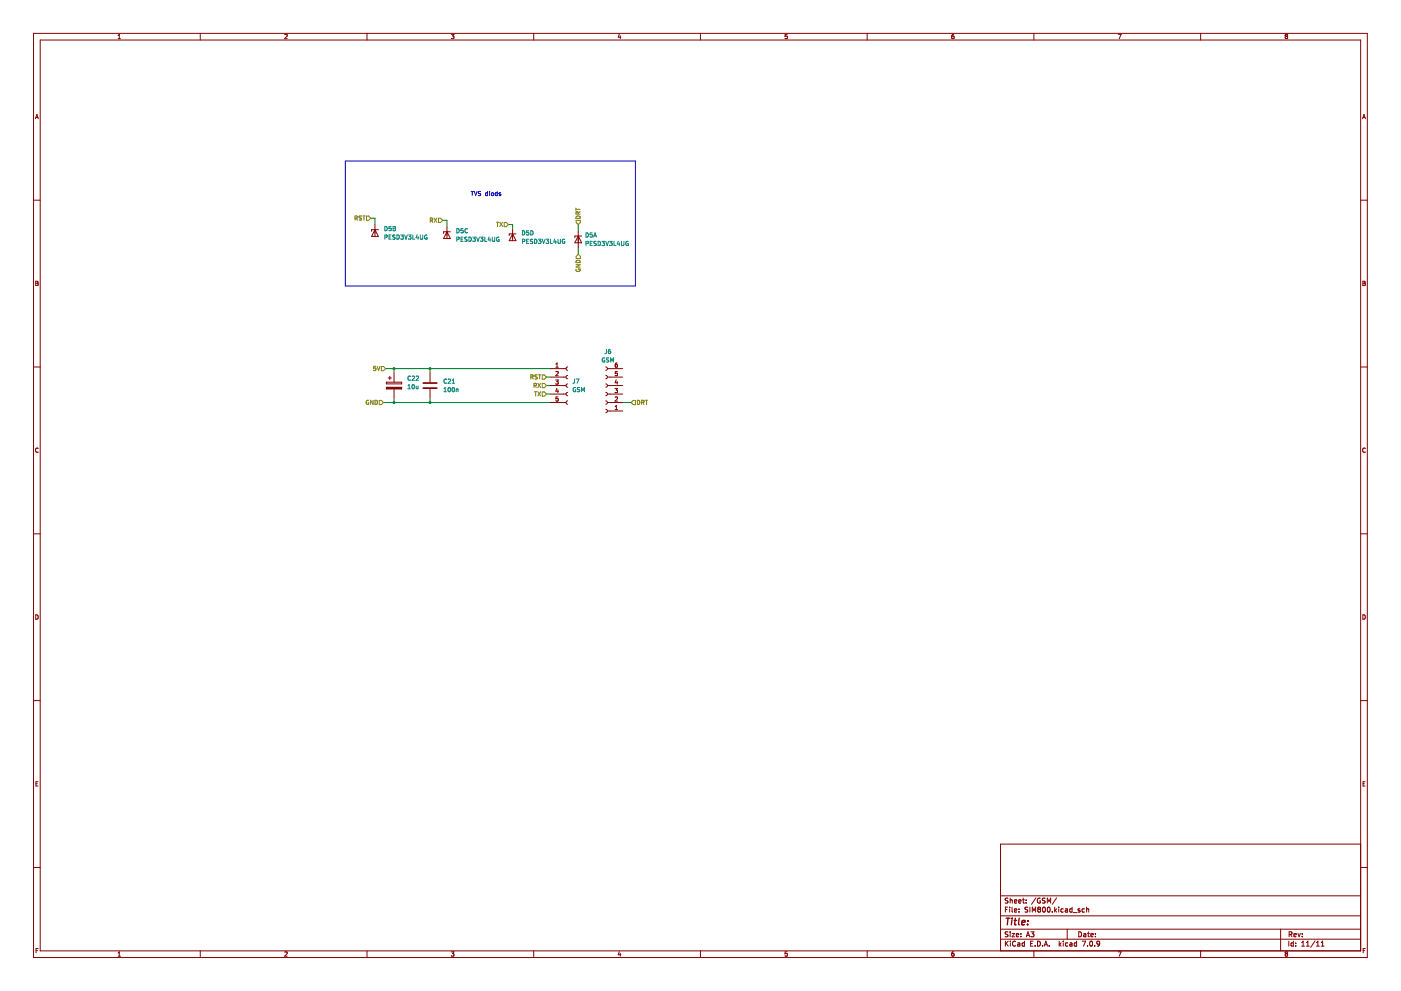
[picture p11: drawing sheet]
<svg xmlns="http://www.w3.org/2000/svg" width="420mm" height="297mm" viewBox="0 0 420 297" stroke-linecap="round" stroke-linejoin="round" font-family="sans-serif">
<g fill="none" stroke="#840000" stroke-width=".3">
<path d="M10.1 10h400v277h-400zM12.1 12h396v273h-396zM35.4 11.6h.7M35.4 10.7l.4-.4v1.3M60.1 10v2M85.4 10.4l.5-.1 .2 .4-.8 .9h.8M110.1 10v2M135.3 10.3h.9l-.5 .5 .4 .1v.6h-.8M160.1 10v2M185.7 10.2l-.3 1h.8M186 10.7v.9M210.1 10v2"/>
<path d="M236.1 10.3h-.6l-.1 .6h.6l.1 .6h-.7M260.1 10v2M286 10.3l-.5 .3-.1 .7 .3 .3 .4-.1-.1-.6-.3-.1-.3 .2M310.1 10v2M335.4 10.3h.8l-.5 1.3M360.1 10v2M385.4 10.5l.3-.2 .5 .2M385.4 10.6l.3 .3M385.4 10.5v.1M385.7 10.9l-.3 .2 .3 .5 .5-.3-.3-.4M385.7 10.9h.2M386.2 10.5v.1"/>
<path d="M386.2 10.6l-.3 .3M10.6 35.6l.5-1.3 .4 1.3M10.7 35.2h.7M408.6 35.6l.5-1.3 .4 1.3M408.7 35.2h.7M10.1 60h2M408.1 60h2M10.7 84.3l.7 .2-.2 .4 .3 .4-.3 .3h-.5zM10.7 84.9h.5M408.7 84.3l.7 .2-.2 .4 .3 .4-.3 .3h-.5zM408.7 84.9h.5M10.1 110h2"/>
<path d="M115.9 114.6h4.6v.5h-4.6zM116.4 113.3h1M116.9 112.8v1M129 111.8v2.8M129 116.6v2.8M408.1 110h2M11.5 134.4a.58 .58 0 0 0-.9 .5 .58 .58 0 0 0 .9 .6M409.5 134.4a.58 .58 0 0 0-.9 .5 .58 .58 0 0 0 .9 .6M10.1 160h2M408.1 160h2M10.7 184.3a.66 .66 0 0 1 .8 .6 .66 .66 0 0 1-.8 .7zM408.7 184.3a.66 .66 0 0 1 .8 .6 .66 .66 0 0 1-.8 .7z"/>
<path d="M10.1 210h2M408.1 210h2M10.8 234.9h.4M11.4 234.3h-.6v1.3h.6M408.8 234.9h.4M409.4 234.3h-.6v1.3h.6M408.1 253h-108v32M10.1 260h2M300.1 278.5h108M300.1 274.5h108M300.1 268.5h108M301.5 272.6h.5"/>
<path d="M302.2 271.9h-.7v1.5M302.3 279.4h-.8a.63 .63 0 0 0 .7 .8v.5h-.8M302.3 269.3h-.8a.63 .63 0 0 0 .7 .8v.5h-.8M302.8 271.9v.1M302.8 272.4v1M302.9 269.2v1.5M302.9 279.3v.1M302.9 279.8v1M302.9 269.8h.6l.1 .9M303.5 279.8h.8l-.8 1h.8M303.5 271.9v1.3l.2 .2M304.2 272.9l.7-.1v-.3l-.5-.1-.2 .2 .1 .7h.6"/>
<path d="M304.2 270.2l.7-.1v-.3l-.5-.1-.2 .2 .1 .7h.6M305.5 270.2l.7-.1v-.3l-.5-.1-.2 .2 .1 .7h.6M305.6 273.3v.1M305.6 272.5v.1M306.2 279.9v.1M306.7 269.7h.5M306.9 269.2v1.3l.3 .2M307.7 270.6v.1M307.7 269.8v.1M308.2 272h-.8a.63 .63 0 0 0 .8 .8l-.1 .5h-.7M308.9 271.9v1.5M309.2 279.3h.9l-.5 .6 .4 .1v.7h-.8"/>
<path d="M309.6 273.4v-1.5l.5 1.1 .5-1.1v1.5M310.7 269.1l-1.3 2M311.5 272.5l-.3-.2 .3-.4 .6 .3-.3 .3M311.5 272.5l-.3 .3 .3 .6 .6-.3-.3-.6M311.5 272.5h.3M311.9 269.3a.68 .68 0 0 0-.8 .7 .68 .68 0 0 0 .9 .6v-.5h-.3M312.8 272l.2-.1a.73 .73 0 0 1 .5 .8 .73 .73 0 0 1-.6 .6l-.2-.5zM313.4 269.3h-.7a.63 .63 0 0 0 .7 .8l-.1 .5h-.7M314.1 270.7v-1.5l.5 1.1 .5-1.1v1.5M314.2 272l.2-.1a.73 .73 0 0 1 .6 .8 .73 .73 0 0 1-.7 .6l-.2-.5zM315.6 273.3v.1M316.3 271.9v1.5"/>
<path d="M316.4 272.8l.5 .6M316.9 269.1l-1.3 2M316.9 272.4l-.6 .6M317.5 271.9v.1M317.5 272.4v1M318.9 272.5l-.5-.1-.2 .3 .1 .6h.6M319.5 272.5h.6l.1 .9M320.1 278.5v3M320.2 272.8l-.8 .2 .3 .4 .5-.1M321.5 271.9v1.5M321.5 272.5l-.4-.1-.3 .3 .1 .6h.6M321.9 273.5h1.1"/>
<path d="M323.5 279.3a.76 .76 0 0 1 .9 .7 .76 .76 0 0 1-.9 .8zM323.9 272.5l-.4-.1-.2 .2 .6 .4v.3h-.6M325 279.9h.6l.1 .9M325.2 272.5l-.4-.1-.3 .3 .2 .6h.5M325.9 272.5h.5l.1 .9M325.9 271.9v1.5M326.2 279.8h.5M326.4 279.3v1.3l.3 .2M328.5 279.9v.1M384.1 278.5v6.5M389.3 279.8l.3 1 .4-1M390.5 279.9v.1"/>
<path d="M408.1 260h2M10.8 284.9h.4M11.4 284.3h-.6v1.3M35.4 285.7l.4-.4v1.3M35.4 286.6h.7M60.1 285v2M85.4 285.4l.5-.1 .2 .4-.8 .9h.8M110.1 285v2M135.3 285.3h.9l-.5 .5 .4 .1v.6h-.8M160.1 285v2M185.7 285.2l-.3 1h.8M186 285.7v.9"/>
<path d="M210.1 285v2M236.1 285.3h-.6l-.1 .6h.6l.1 .6h-.7M260.1 285v2M286 285.3l-.5 .3-.1 .8 .3 .2 .4-.1-.1-.6-.3-.1-.3 .2M300.1 281.5h108M301.5 282.1v1.5M301.7 282.7l.7 .9M302.4 282.1l-.9 .9M303 282.2h.1M303 282.6v1M303.1 282.2h-.1M304.5 282.2a.68 .68 0 0 0-.9 .7 .68 .68 0 0 0 1 .6"/>
<path d="M304.5 282.2h.1M304.8 280.3l.7-.1-.1-.3-.4-.1-.2 .2 .1 .7h.5M305.2 282.7h.6l.1 .9M305.9 283l-.7 .2 .2 .4 .5-.1M306.2 280.7v.1M307.2 282.7l-.4-.1-.3 .3 .2 .6h.5M307.2 282.1v1.5M307.8 280.8l.5-1.5 .5 1.5M307.9 280.4h.8M309.1 282.8h.5M309.8 282.1h-.7v1.5h.7M310.1 285v2"/>
<path d="M310.4 283.5v.1M311.2 282.1a.76 .76 0 0 1 .8 .7 .76 .76 0 0 1-.8 .8zM312.7 283.5v.1M313.2 283.6l.5-1.5 .5 1.5M313.3 283.2h.7M314.7 283.5v.1M317.7 282.1v1.5M317.8 283l.4 .6M318.2 282.6l-.5 .6M318.9 282.1v.1M318.9 282.6v1M320.2 282.7l-.4-.1-.3 .3 .2 .6h.5"/>
<path d="M320.9 282.7h.5l.1 .9M321.5 283l-.7 .2 .2 .4 .5-.1M322.9 282.7l-.5-.1-.2 .3 .1 .6h.6M322.9 282.1v1.5M324.6 282.1h1l-.7 1.5M325.7 280.2l-.8 .2 .3 .4 .5-.1M326.2 283.5v.1M326.9 282.2l.3-.1a.73 .73 0 0 1 .5 .8 .73 .73 0 0 1-.7 .6l-.2-.5zM327.2 280.3l.7-.1-.1-.3-.4-.1-.2 .2v.7h.6M328.3 283.5v.1M328.5 280.7v.1M329.8 282.7l-.3 .3h-.4l-.1-.8 .5-.1 .3 .3-.1 .8-.6 .4"/>
<path d="M335.4 285.3h.8l-.5 1.3M360.1 285v2M385.4 285.6h.1M385.4 285.6l.3-.3 .5 .3M385.4 285.6l.3 .3M385.7 285.9l-.3 .2 .3 .5 .5-.2-.3-.5M385.7 285.9h.2M386.2 285.6h.1M386.2 285.6l-.3 .3M386.5 282.1v1.5M386.6 280.1l.7-.1 .1-.6-.8-.1v1.5M387 280.1l.5 .7"/>
<path d="M387.9 282.7l-.5-.1-.2 .3 .1 .6h.6M387.9 282.1v1.5M388 280.3l.8-.2-.1-.2-.4-.1-.3 .2 .1 .7h.6M388.6 282.7v.1M388.6 283.5v.1M390.4 283.6h.8M390.4 282.5l.4-.4v1.5M390.5 280.6v.2M391.8 283.6h.9M391.8 282.5l.4-.4v1.5M394.4 282l-1.3 2M394.8 283.6h.9"/>
<path d="M394.8 282.5l.4-.4v1.5M396.2 283.6h.9M396.2 282.5l.5-.4v1.5M408.8 284.9h.4M409.4 284.3h-.6v1.3"/>
</g>
<path d="M301.7 275.2h1.2M302.3 275.2l-.2 2M303.5 275.9l-.2 1.3M303.6 275.2l-.1 .2M304.1 275.9h.8M304.5 275.2l-.2 1.7 .4 .3M305.7 275.2l-.3 1.7 .3 .3M306.4 276.5l1-.1v-.4h-.8l-.2 .9 .2 .3 .6-.1M308.2 277v.2M308.3 276v.2" fill="none" stroke="#840000" stroke-width=".4"/>
<g fill="none" stroke="#008400" stroke-width=".3">
<path d="M111.2 65.4h1.3v1.9M132.8 66h1.2v1.9M152.5 67.3h1.2v1.3M173.4 67.3v1.9M173.4 74.3v1.9M115.6 110.5h49.6M118.2 110.5v1.3M118.2 119.4v1.3M129 110.5v1.3M129 119.4v1.3M163.9 113h1.3M163.9 115.6h1.3"/>
<path d="M163.9 118.1h1.3M115 120.7h50.2M186.8 120.7h2.5"/>
</g>
<g fill="none" stroke="#0000c2" stroke-width=".3">
<path d="M103.6 48.3h87v37.4h-87zM141.3 57.4h.7M141.6 57.4v1.2M142.2 57.4l.4 1.2 .5-1.2M144.2 57.4l-.7 .1a.53 .53 0 0 0 .6 .7l-.1 .4h-.6M146.2 57.9l-.4-.1-.2 .2 .1 .6h.5M146.2 57.4v1.2M146.8 57.4v.1M146.8 57.8v.8M147.4 57.9h.6l-.1 .7-.5-.1zM148.6 58.5v.1M148.6 57.9v.6"/>
<path d="M148.6 58.6h.5M148.6 57.9h.5M148.6 57.9h.1M149.1 57.4v1.2M150.1 57.9l-.4 .1 .4 .3v.3h-.4"/>
</g>
<g fill="none" stroke="#848400" stroke-width=".3">
<path d="M106.5 65.4l.6-.1v-.5l-.6-.1v1.3M106.8 65.4l.4 .6M108.4 64.8h-.6a.53 .53 0 0 0 .6 .7l-.1 .4h-.6M108.8 64.7h.7M109.1 64.7v1.3M109.9 64.8h.7l.6 .6-.6 .6h-.7zM129 66h.6l.1-.5-.7-.1v1.2M129.3 66l.5 .6M130.2 65.4l.8 1.2M131 65.4l-.8 1.2M131.5 65.4h.6l.7 .6-.7 .7h-.6zM148.8 66.6h.8"/>
<path d="M149.2 66.6v1.3M149.9 66.6l.8 1.3M150.7 66.6l-.8 1.3M151.2 66.7h.6l.7 .6-.7 .6h-.6zM172.7 62.4v.7M172.7 62.7h1.3M172.7 79.3h1.3l-1.3 .8h1.3M172.8 66h1.3v.7l-.7 .6-.6-.6zM172.8 76.8l.6-.6 .7 .6v.7h-1.3zM172.8 65a.68 .68 0 0 1 .8-.2 .68 .68 0 0 1 .4 .6h-1.3zM172.8 78.2a.68 .68 0 0 1 .8-.2 .68 .68 0 0 1 .4 .7h-1.3zM173.4 64.2l-.1-.6-.5-.1-.1 .7h1.3"/>
<path d="M174 63.5l-.6 .4M172.8 80.7a.58 .58 0 0 0 .6 .7 .58 .58 0 0 0 .5-.8h-.4v.2M111.9 120v1.2l-.8-1.2v1.2M112.5 120a.64 .64 0 0 1 .7 .6 .64 .64 0 0 1-.7 .6zM112.7 109.8h-.6l-.1 .6 .6-.1 .1 .7h-.7M113.1 109.8l.4 1.3 .4-1.3M114.4 109.9h.6l.6 .6-.6 .6h-.6zM159.2 113l.6-.1 .1-.4-.7-.2v1.3M159.5 113l.4 .6M160.2 115.5h.6v-.5l-.6-.1v1.3M160.3 117.4h.7M160.5 115.5l.4 .7"/>
<path d="M160.6 117.4v1.3M161.1 112.4l-.6 .1a.53 .53 0 0 0 .6 .6l-.1 .5h-.6M161.3 114.9l.8 1.3M161.3 117.4l.8 1.3M161.5 112.3h.7M161.8 112.3v1.3M162.1 114.9l-.8 1.3M162.1 117.4l-.8 1.3M162.6 117.5h.7l.6 .6-.6 .6h-.7zM162.6 114.9h.7l.6 .7-.6 .6h-.7zM162.6 112.4h.7l.6 .6-.6 .7h-.7zM191.2 120a.64 .64 0 0 1 .7 .6 .64 .64 0 0 1-.7 .6z"/>
<path d="M193.5 120h.7M193.9 120v1.2M110.5 120a.58 .58 0 0 0-.7 .6 .58 .58 0 0 0 .8 .5v-.4h-.2M113.7 120h.7l.6 .7-.6 .6h-.7zM189.9 120h.7v1.3h-.7l-.6-.6zM192.4 120.6h.6l.1-.5-.7-.1v1.2M192.7 120.6l.5 .6"/>
</g>
<path d="M126.9 116.3h4.1M126.9 114.8h4.1" fill="none" stroke="#840000" stroke-width=".51"/>
<path d="M133.1 116.5l.4-.3v1.2M133.1 117.4h.8M133.9 113.7a.56 .56 0 0 0-.8 .5 .56 .56 0 0 0 .8 .6M134.4 113.7l.5-.1 .2 .4-.8 .9h.8M134.5 116.3l.1-.1a.62 .62 0 0 1 .5 .6 .62 .62 0 0 1-.6 .6l-.2-.5zM135.6 114.9h.7M135.6 114l.4-.4v1.3M135.7 116.3l.2-.1a.62 .62 0 0 1 .4 .6 .62 .62 0 0 1-.6 .6l-.2-.5zM135.7 117.3v.1M136.8 116.6v.8M136.8 116.7l.5-.1 .1 .8" fill="none" stroke="#008484" stroke-width=".3"/>
<path d="M115.9 116.1h4.6v.5h-4.6z" fill-rule="evenodd" fill="#840000"/>
<g fill="none" stroke="#840000" stroke-width=".3">
<path d="M112.5 67.3v3.6M112.5 68.8l1 2.1h-2.1zM113.5 68.8h-2.1v.5M134 67.9v3.6M134 69.5l1.1 2h-2.1zM135.1 69.5h-2.1v.5M153.7 68.6v3.5M153.7 70.1l1 2h-2zM154.7 70.1h-2v.5M173.4 69.2v5.1M173.4 70.7l1 2.1h-2zM174.4 70.7h-2v.5"/>
<path d="M115.9 116.1h4.6v.5h-4.6zM118.2 111.8v2.8M118.2 116.6v2.8M165.2 110.5h4.5M165.2 113h4.5M165.2 115.6h4.5M165.2 118.1h4.5M166.6 113.9h.8l-.4 .5 .4 .1v.5h-.8M166.7 111.5l.5-.2 .2 .4-.8 .9h.8M166.7 110.1h.7M166.7 109.2l.4-.4v1.3M167 116.4l-.3 .9h.8"/>
<path d="M167.3 116.8v.9M167.4 119h-.6l-.1 .6 .6-.1 .1 .6h-.7M170.2 117.6a.51 .51 0 0 0-.5 .5 .51 .51 0 0 0 .5 .5M170.2 115.1a.51 .51 0 0 0-.5 .5 .51 .51 0 0 0 .5 .5M170.2 112.5a.51 .51 0 0 0-.5 .5 .51 .51 0 0 0 .5 .5M170.2 110a.51 .51 0 0 0-.5 .5 .51 .51 0 0 0 .5 .5M181.7 110a.51 .51 0 0 1 .5 .5 .51 .51 0 0 1-.5 .5M181.7 112.5a.51 .51 0 0 1 .5 .5 .51 .51 0 0 1-.5 .5M181.7 115.1a.51 .51 0 0 1 .5 .5 .51 .51 0 0 1-.5 .5M181.7 117.6a.51 .51 0 0 1 .5 .5 .51 .51 0 0 1-.5 .5M182.2 110.5h4.6M182.2 113h4.6"/>
<path d="M182.2 115.6h4.6M182.2 118.1h4.6M184.4 116.4h.8l-.4 .5 .4 .1v.6h-.8M184.5 119v.1M184.5 119h.5l.2 .3-.8 .9h.8M184.8 113.8l-.3 .9h.8M185.1 108.8l-.6 .3v.7l.2 .3 .5-.1-.1-.7h-.4l-.2 .2M185.1 114.3v.9M185.2 111.3h-.7v.7l.6-.1 .1 .6h-.7M165.2 120.7h4.5M170.2 120.1a.51 .51 0 0 0-.5 .6 .51 .51 0 0 0 .5 .5M181.7 120.1a.51 .51 0 0 1 .5 .6 .51 .51 0 0 1-.5 .5"/>
<path d="M181.7 122.7a.51 .51 0 0 1 .5 .5 .51 .51 0 0 1-.5 .5M182.2 120.7h4.6M182.2 123.2h4.6M184.5 122.8h.7M184.5 121.9l.3-.4v1.3"/>
</g>
<g fill="none" stroke="#008484" stroke-width=".3">
<path d="M115.4 67.9a.64 .64 0 0 1 .7 .6 .64 .64 0 0 1-.7 .7zM115.4 71.1l.6-.1 .1-.4-.7-.2v1.3M116.7 71h.4M117.3 67.9h-.6l-.1 .6 .6-.1 .1 .6h-.7M117.3 70.4h-.6v1.3h.6M117.9 67.9l.7 .2-.3 .4 .3 .4-.2 .3h-.5zM117.9 68.5h.4M118.5 70.5l-.7 .1a.53 .53 0 0 0 .6 .6v.4h-.6M119 70.4a.64 .64 0 0 1 .8 .7 .64 .64 0 0 1-.8 .6zM120.2 70.4h.8l-.5 .5 .4 .1v.6h-.7M121.3 70.4l.5 1.3 .4-1.3M122.5 70.4h.8l-.5 .5 .4 .1"/>
<path d="M123.2 71h.1M123.2 71v.6h-.7M123.8 70.4v1.3h.6M125.1 70.4l-.3 .9h.8M125.4 70.9v.8M126.1 70.4v1.1l.2 .2 .5-.2v-1.1M128 70.5a.58 .58 0 0 0-.7 .6 .58 .58 0 0 0 .8 .5v-.4h-.2M137 68.5a.64 .64 0 0 1 .7 .7 .64 .64 0 0 1-.7 .6zM137 71.7h.6l.1-.5-.7-.1v1.2M138.3 71.7h.4M138.9 71.1h-.6v1.2h.6M138.9 68.5h-.6l-.1 .6h.6l.1 .6h-.7"/>
<path d="M139.4 71.2a.53 .53 0 0 0 .6 .7v.4h-.6M139.5 71.1h.6M139.5 71.1l-.1 .1M140.2 68.6a.56 .56 0 0 0-.8 .6 .56 .56 0 0 0 .8 .5M140.6 71.1a.64 .64 0 0 1 .8 .6 .64 .64 0 0 1-.8 .6zM141.8 71.1h.8l-.5 .5 .4 .1v.5h-.7M142.9 71.1l.4 1.2 .5-1.2M144.1 71.1h.8l-.5 .5 .4 .1v.5h-.7M145.4 71.1v1.2h.6M146.7 71l-.3 .9h.8M147 71.5v.8M147.6 71.1v1l.3 .2 .5-.2v-1"/>
<path d="M149.6 71.1a.58 .58 0 0 0-.7 .6 .58 .58 0 0 0 .8 .5v-.4h-.2M156.7 69.2a.64 .64 0 0 1 .7 .6 .64 .64 0 0 1-.7 .6zM156.7 72.4l.6-.1 .1-.5-.7-.1v1.3M158 72.3h.4M158.6 69.2h-.6l-.1 .6 .6-.1 .1 .6h-.7M158.6 71.7h-.6v1.3h.6M159.2 69.2a.64 .64 0 0 1 .7 .6 .64 .64 0 0 1-.7 .6zM159.8 71.8h-.7a.53 .53 0 0 0 .6 .7l-.1 .4h-.6M160.3 71.7a.64 .64 0 0 1 .7 .6 .64 .64 0 0 1-.7 .7zM161.5 71.7h.7l-.4 .5 .4 .1v.6h-.7M161.5 72.9h.1M162.6 71.7l.4 1.3 .5-1.3"/>
<path d="M163.8 71.7h.7l-.4 .5 .4 .1v.6h-.7M165.1 71.7v1.3h.6M166.4 71.6l-.3 .9h.7M166.7 72.1v.9M167.3 71.7l.1 1.2M167.4 72.9h.1M168.1 71.7l-.1 1.2h-.5M169.3 71.8a.58 .58 0 0 0-.7 .5 .58 .58 0 0 0 .8 .6v-.5h-.3M175.7 73l.6-.1 .1-.4-.7-.2v1.3M175.7 69.8a.64 .64 0 0 1 .8 .6 .64 .64 0 0 1-.8 .7zM177 72.9h.4M177.6 72.3h-.6v1.3h.6"/>
<path d="M177.6 69.8h-.6l-.1 .6 .7-.1v.6h-.7M178 71.1l.5-1.3 .4 1.3M178.2 70.7h.6M178.8 72.4l-.6 .1a.53 .53 0 0 0 .6 .6l-.1 .4h-.6M179.4 72.3a.64 .64 0 0 1 .7 .7 .64 .64 0 0 1-.7 .6zM180.5 72.3h.8l-.4 .5 .3 .1v.6h-.7M181.7 72.3l.4 1.3 .4-1.3M182.8 72.3h.8l-.4 .5 .3 .1v.6h-.7M184.1 72.3v1.3h.6M185.4 72.3l-.3 .9h.8M185.7 72.8v.8M186.4 72.3v1.1l.2 .2 .5-.2v-1.1"/>
<path d="M188.4 72.4a.58 .58 0 0 0-.8 .6 .58 .58 0 0 0 .8 .5v-.4h-.2M122.3 116.5h.8M122.3 115.6l.4-.3v1.2M123.1 112.8a.56 .56 0 0 0-.8 .6 .56 .56 0 0 0 .8 .5M123.6 112.8l.5-.1 .2 .4-.8 .9h.8M123.7 115.4l.1-.1a.62 .62 0 0 1 .5 .6 .62 .62 0 0 1-.6 .6l-.2-.5zM124.8 115.7l.1 .8 .5-.1M124.8 112.8l.5-.1 .2 .4-.7 .9h.7M125.4 115.7v.8M172.3 113.6l-.1 1.1-.4 .2M172.6 116.2a.58 .58 0 0 0-.7 .6 .58 .58 0 0 0 .8 .5v-.4h-.3M172.8 113.6h.8l-.5 1.3"/>
<path d="M173.9 116.2l-.7 .1a.53 .53 0 0 0 .6 .6l-.1 .5h-.6M174.4 117.4v-1.2l.4 .9 .5-.9v1.2M181.3 107.3a.58 .58 0 0 0-.7 .6 .58 .58 0 0 0 .8 .5v-.4h-.3M181.9 104.7l-.1 1.1-.4 .2M182.6 107.3l-.7 .1a.53 .53 0 0 0 .6 .6v.5h-.6M182.6 104.8l-.2 1 .3 .2 .4-.1-.1-.6-.3-.1-.3 .2M182.7 104.8h-.1M183 104.7l-.3 .1M183.1 108.5v-1.2l.4 .9 .5-.9v1.2"/>
</g>
<g fill="#008400">
<circle cx="129" cy="110.5" r=".46"/>
<circle cx="118.2" cy="110.5" r=".46"/>
<circle cx="129" cy="120.7" r=".46"/>
<circle cx="118.2" cy="120.7" r=".46"/>
</g>
</svg>
